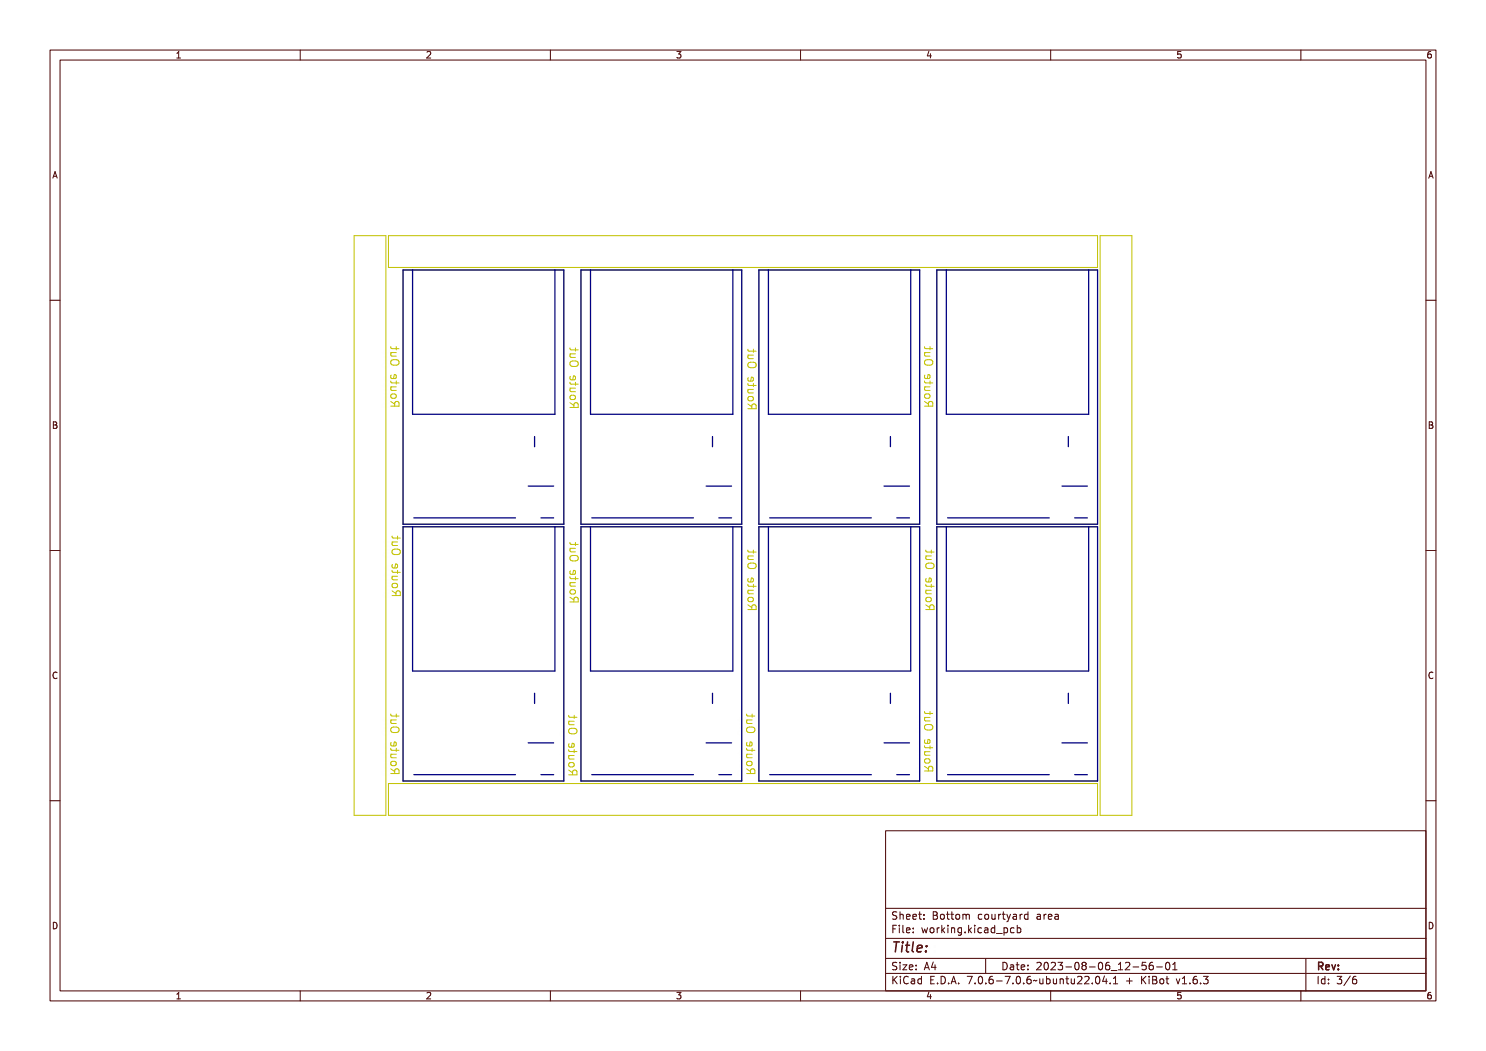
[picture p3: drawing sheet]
<svg xmlns="http://www.w3.org/2000/svg" width="297mm" height="210mm" viewBox="0 0 297 210" stroke-linecap="round" stroke-linejoin="round" font-family="sans-serif">
<defs><g id="words">
<text font-size="2.7" fill="#480000" x="178" y="190.3">Title:</text>
<g font-size="2" fill="#480000">
<text x="178" y="183.7">Sheet: Bottom courtyard area</text>
<text x="178" y="186.5">File: working.kicad_pcb</text>
<text x="178" y="193.9">Size: A4</text>
<text x="178" y="196.6">KiCad E.D.A. 7.0.6-7.0.6~ubuntu22.04.1 + KiBot v1.6.3</text>
<text x="200" y="193.9">Date: 2023-08-06_12-56-01</text>
<text x="263" y="196.6">Id: 3/6</text>
<text x="263" y="193.9">Rev:</text>
</g>
<g font-size="1.7" fill="#480000">
<text x="35" y="11.7">1</text>
<text x="85" y="11.7">2</text>
<text x="135" y="11.7">3</text>
<text x="185" y="11.7">4</text>
<text x="235" y="11.7">5</text>
<text x="285" y="11.7">6</text>
<text x="10.5" y="35.7">A</text>
<text x="285.5" y="35.7">A</text>
<text x="10.5" y="85.6">B</text>
<text x="285.5" y="85.6">B</text>
<text x="10.5" y="135.7">C</text>
<text x="285.5" y="135.7">C</text>
<text x="10.5" y="185.6">D</text>
<text x="285.5" y="185.6">D</text>
<text x="35" y="199.7">1</text>
<text x="85" y="199.7">2</text>
<text x="135" y="199.7">3</text>
<text x="185" y="199.7">4</text>
<text x="235" y="199.7">5</text>
<text x="285" y="199.7">6</text>
</g>
</g></defs>
<g fill="none" stroke="#c2c200" stroke-width=".2">
<path d="M70.8 47.1h6.3v115.8h-6.3zM77.6 47.1h141.8v6.3h-141.8zM80.6 54h32.1v50.8h-32.1zM116.1 54h32.1v50.8h-32.1zM151.7 54h32.1v50.8h-32.1zM187.2 54h32.2v50.8h-32.2zM219.9 47.1h6.3v115.8h-6.3zM76.3 72.7a.98 .98 0 0 1 1.6 .3 .92 .92 0 0 1-.8 .5 .92 .92 0 0 1-.8-.5zM76.5 72.9a.98 .98 0 0 1 1.2 .1 .86 .86 0 0 1-1.3 0zM76.7 76.5h.1v.5h.8l.1-.5h.2v.5l-.2 .2h-.9v.3h-.1v-.3h-.4v-.2h.4zM76.7 69.9h.1v.5l.8-.1 .1-.4h.2v.4l-.2 .2-.9 .1v.3h-.1v-.3h-.4v-.2h.4zM76.7 77.9h1.2v.1h-.2a.39 .39 0 0 1 .2 .5 .39 .39 0 0 1-.5 .3h-.7v-.2h.9l.1-.3-.2-.2-.8-.1z"/>
<path d="M76.7 71.2h1.2v.2h-.2a.39 .39 0 0 1 .2 .5 .39 .39 0 0 1-.5 .2h-.7v-.2h.9l.1-.2-.2-.3h-.8zM76.8 75.3l.5-.2v.9a.46 .46 0 0 0 .5-.3 .46 .46 0 0 0-.2-.5h.2a.62 .62 0 0 1-.4 1 .62 .62 0 0 1-.6-.9zM76.8 79.3a.61 .61 0 0 1 .9-.1 .61 .61 0 0 1 .1 .8 .61 .61 0 0 1-.9 .1 .61 .61 0 0 1-.1-.8zM76.9 75.4l.3-.1v.7l-.4-.2zM76.9 79.4h.6l.2 .1a.44 .44 0 0 1-.4 .4 .44 .44 0 0 1-.5-.4zM78.1 69.3l.2 .4h1.5M78.1 76.1l.2 .4h1.5M78.1 77.3h1.1M78.1 70.5h1.1M78.2 72.1a1.06 1.06 0 0 1 1.6 .2 .56 .56 0 0 1-.6 .7h-.6a.55 .55 0 0 1-.5-.3 .55 .55 0 0 1 .1-.6zM78.2 74.9l-.1 .5 .2 .2h.8v-.7h-.3l-.2 .7M78.2 78.9l.2-.2h.5l.2 .2 .1 .4-.3 .3h-.5l-.3-.3z"/>
<path d="M78.3 70.5l-.2 .2 .1 .4 1 .1M78.3 77.3l-.2 .2 .1 .4 1 .1M79.2 69.3v.6M79.2 76.1v.7M112.2 73a.98 .98 0 0 1 1.5 .3 .92 .92 0 0 1-.8 .5 .92 .92 0 0 1-.8-.5zM112.3 73.1a.98 .98 0 0 1 1.3 .2 .86 .86 0 0 1-1.4 0zM112.5 76.8h.1v.4h.8l.1-.4h.2v.4l-.2 .2h-.9v.4h-.1v-.4h-.3v-.2h.3zM112.5 70.2h.1v.4h.8l.1-.4h.2v.4l-.2 .2h-.9v.3h-.1v-.3h-.3v-.2h.3zM112.5 78.1h1.2v.2h-.2a.39 .39 0 0 1 .2 .5 .39 .39 0 0 1-.5 .2h-.7v-.2h.9l.2-.2-.3-.3h-.8zM112.5 71.5h1.2v.2h-.2a.39 .39 0 0 1 .2 .5 .39 .39 0 0 1-.5 .2h-.7v-.2h.9l.2-.2-.3-.3h-.8zM112.6 75.5l.5-.1v.8a.46 .46 0 0 0 .5-.3 .46 .46 0 0 0-.2-.5h.2a.62 .62 0 0 1-.4 1 .62 .62 0 0 1-.6-.9zM112.6 79.5a.61 .61 0 0 1 .9 0 .61 .61 0 0 1 .1 .8 .61 .61 0 0 1-.9 .1 .61 .61 0 0 1-.1-.9z"/>
<path d="M112.7 75.7l.3-.1v.6l-.3-.2zM112.8 79.7l.5-.1 .2 .2a.44 .44 0 0 1-.4 .4 .44 .44 0 0 1-.4-.4zM113.9 69.5l.2 .4h1.5M113.9 76.4l.2 .4h1.5M113.9 77.6h1.1M113.9 70.7h1.1M114 75.2l-.1 .5 .2 .2 .8-.1v-.6l-.3-.1-.1 .8M114.1 79.1h.8l.1 .2-.1 .4-.2 .1h-.6l-.2-.3zM114.1 70.7l-.2 .2 .1 .4 1 .1M114.1 77.6l-.2 .2 .1 .4 1 .1M114.1 72.2a1.11 1.11 0 0 1 1.5 .3 .55 .55 0 0 1-.6 .7h-.5a.55 .55 0 0 1-.6-.4 .55 .55 0 0 1 .2-.6zM115 69.5v.7"/>
<path d="M115 76.4v.6M147.7 73.2a.98 .98 0 0 1 1.6 .3 .92 .92 0 0 1-.8 .6 .92 .92 0 0 1-.9-.6zM147.8 73.4a.98 .98 0 0 1 1.3 .1 .86 .86 0 0 1-1.3 0zM148.1 77h.1v.5h.8l.1-.5h.2l-.1 .5-.1 .2h-.9v.3h-.1v-.3h-.4v-.2h.4zM148.1 70.4h.1v.5h.8l.1-.5h.2l-.1 .4-.1 .2-.9 .1v.3h-.1v-.3h-.4v-.2h.4zM148.1 78.4h1.2v.2h-.2a.39 .39 0 0 1 .2 .4 .39 .39 0 0 1-.5 .3h-.7v-.2h.8l.2-.3-.2-.2h-.8zM148.1 71.7h1.2v.2h-.2a.39 .39 0 0 1 .2 .5 .39 .39 0 0 1-.5 .2h-.7v-.2h.8l.2-.2-.2-.3h-.8zM148.2 75.8l.5-.2v.9a.46 .46 0 0 0 .4-.3 .46 .46 0 0 0-.1-.5h.2a.62 .62 0 0 1-.4 1 .62 .62 0 0 1-.6-.9zM148.2 79.8a.61 .61 0 0 1 .8-.1 .61 .61 0 0 1 .1 .8 .61 .61 0 0 1-.8 .1 .61 .61 0 0 1-.1-.8zM148.3 75.9l.3-.1v.7l-.4-.2zM148.3 79.9h.6l.2 .1a.44 .44 0 0 1-.4 .5 .44 .44 0 0 1-.5-.5zM149.5 69.8l.2 .4h1.4"/>
<path d="M149.5 76.6l.2 .4h1.4M149.5 77.8h1.1M149.5 71h1.1M149.6 72.6a1.06 1.06 0 0 1 1.5 .2 .56 .56 0 0 1-.5 .7h-.6a.55 .55 0 0 1-.5-.3 .55 .55 0 0 1 .1-.6zM149.6 75.4l-.1 .5 .2 .3 .8-.1v-.7h-.3l-.2 .8M149.6 79.4l.2-.2h.5l.2 .2 .1 .4-.3 .3h-.5l-.3-.3zM149.6 71l-.1 .2 .1 .4 1 .1M149.6 77.8l-.1 .2 .1 .4 1 .1M150.6 69.8v.6M150.6 76.6v.7M183 72.7a.98 .98 0 0 1 1.6 .3 .92 .92 0 0 1-.8 .5 .92 .92 0 0 1-.9-.5zM183.1 72.9a.98 .98 0 0 1 1.3 .1 .86 .86 0 0 1-1.3 0z"/>
<path d="M183.4 76.5h.1v.5h.8l.1-.5h.2l-.1 .5-.1 .2h-.9v.3h-.1v-.3h-.4v-.2h.4zM183.4 69.9h.1v.5l.8-.1 .1-.4h.2l-.1 .4-.1 .2-.9 .1v.3h-.1v-.3h-.4v-.2h.4zM183.4 77.9h1.2v.1h-.2a.39 .39 0 0 1 .2 .5 .39 .39 0 0 1-.5 .3h-.7v-.2h.9l.1-.3-.2-.2-.8-.1zM183.4 71.2h1.2v.2h-.2a.39 .39 0 0 1 .2 .5 .39 .39 0 0 1-.5 .2h-.7v-.2h.9l.1-.2-.2-.3h-.8zM183.5 75.3l.5-.2v.9a.46 .46 0 0 0 .4-.3 .46 .46 0 0 0-.1-.5h.2a.62 .62 0 0 1-.4 1 .62 .62 0 0 1-.6-.9zM183.5 79.3a.61 .61 0 0 1 .8-.1 .61 .61 0 0 1 .1 .8 .61 .61 0 0 1-.8 .1 .61 .61 0 0 1-.1-.8zM183.6 75.4l.3-.1v.7l-.4-.2zM183.6 79.4h.6l.2 .1a.44 .44 0 0 1-.4 .4 .44 .44 0 0 1-.5-.4zM184.8 69.3l.2 .4h1.4M184.8 76.1l.2 .4h1.4M184.8 77.3h1.1M184.8 70.5h1.1"/>
<path d="M184.9 74.9l-.1 .5 .2 .2h.8v-.7h-.3l-.2 .7M184.9 78.8h.8l.2 .2-.1 .4-.2 .2-.7-.1-.1-.2zM184.9 70.5l-.1 .2 .1 .4 1 .1M184.9 77.3l-.1 .2 .1 .4 1 .1M185 71.9a1.11 1.11 0 0 1 1.4 .4 .56 .56 0 0 1-.5 .7h-.6a.55 .55 0 0 1-.5-.4 .55 .55 0 0 1 .2-.7zM185.9 69.3v.6M185.9 76.1v.7M76.4 80.6l.5-.1 .2 .3 .8-.5v.2l-.6 .3-.1 .3v.2h.7v.2h-1.6zM76.5 80.8h.5v.5h-.5zM78.1 81.2h1.7v-.7l-.2-.2-.4-.1-.2 .2-.1 .8M78.1 80.2l.8 .6M112.2 80.9l.5-.1 .2 .3 .8-.5v.2l-.5 .3-.2 .2v.2h.7v.2h-1.6z"/>
<path d="M112.4 81.1l.4-.1v.5h-.5zM113.9 80.5l.8 .5M113.9 81.4h1.7v-.6l-.2-.3h-.4l-.2 .1-.1 .8M147.8 81.1l.5-.1 .2 .3 .8-.5v.3l-.6 .2-.1 .3v.2h.7v.2h-1.6zM147.9 81.3h.4l.1 .5h-.6zM149.5 81.7h1.6v-.7l-.1-.2-.4-.1-.3 .2v.8M149.5 80.7l.8 .6M183.1 80.6l.5-.1 .2 .3 .8-.5v.2l-.6 .3-.1 .3v.2h.7v.2h-1.6zM183.2 80.8h.4l.1 .5h-.6zM184.8 80.2l.8 .6M184.8 81.2h1.6v-.7l-.1-.2-.4-.1-.3 .2v.8M76.6 110.6a.98 .98 0 0 1 1.6 .3 .92 .92 0 0 1-.9 .5 .92 .92 0 0 1-.8-.5z"/>
<path d="M76.7 118.5l.4-.1 .3 .3 .7-.5v.2l-.5 .3-.1 .2v.2h.6v.2h-1.6zM76.7 110.7a.98 .98 0 0 1 1.3 .2 .86 .86 0 0 1-1.3 0zM76.8 118.6h.4l.1 .5h-.6zM76.9 114.4h.2v.4h.8l.1-.4h.1v.4l-.2 .2h-.8v.4h-.2v-.4h-.3v-.2h.3zM76.9 107.8h.2v.4h.8l.1-.4h.1v.4l-.2 .2h-.8v.3h-.2v-.3h-.3v-.2h.3zM76.9 115.7h1.2v.2h-.1a.39 .39 0 0 1 .2 .5 .39 .39 0 0 1-.5 .2h-.8v-.2h.9l.2-.2-.2-.3h-.9zM76.9 109.1h1.2v.2h-.1a.39 .39 0 0 1 .2 .4 .39 .39 0 0 1-.5 .3h-.8v-.2h.9l.2-.3-.2-.2h-.9zM77.1 113.1l.5-.1v.8a.46 .46 0 0 0 .4-.3 .46 .46 0 0 0-.1-.5h.2a.62 .62 0 0 1-.4 1 .62 .62 0 0 1-.6-.9zM77.1 117.1a.61 .61 0 0 1 .8-.1 .61 .61 0 0 1 .1 .9 .61 .61 0 0 1-.8 .1 .61 .61 0 0 1-.1-.9zM77.2 113.3l.2-.1v.6l-.3-.2zM77.2 117.3l.5-.1 .3 .2a.44 .44 0 0 1-.5 .4 .44 .44 0 0 1-.4-.4zM78.4 119h1.6v-.6l-.2-.3h-.3l-.3 .1-.1 .8"/>
<path d="M78.4 118.1l.7 .5M78.4 107.1l.2 .4h1.4M78.4 114l.2 .4h1.4M78.4 115.1h1.1M78.4 108.3h1.1M78.4 116.7l.3-.1h.4l.3 .1 .1 .4-.4 .3h-.4l-.3-.3zM78.4 110a1.06 1.06 0 0 1 1.6 .1 .56 .56 0 0 1-.5 .7h-.6a.55 .55 0 0 1-.5-.3 .55 .55 0 0 1 0-.5zM78.4 112.8v.5l.2 .2 .8-.1v-.6l-.3-.1-.2 .8M78.5 108.3l-.1 .2v.4l1.1 .1M78.5 115.1l-.1 .3v.4l1.1 .1M79.5 107.1v.6M79.5 114v.6"/>
<path d="M80.6 105.3h32.1v50.8h-32.1zM112.2 111.8a.98 .98 0 0 1 1.5 .3 .92 .92 0 0 1-.8 .6 .92 .92 0 0 1-.8-.6zM112.2 119.7l.5-.1 .2 .3 .8-.5v.3l-.5 .2-.2 .3v.2h.7v.2h-1.6zM112.3 112a.98 .98 0 0 1 1.3 .1 .86 .86 0 0 1-1.4 0zM112.4 119.9h.4v.5h-.5zM112.5 115.7h.1v.4h.8l.1-.4h.2v.4l-.2 .2h-.9v.3h-.1v-.3h-.3v-.2h.3zM112.5 109h.1v.5h.8l.1-.5h.2v.5l-.2 .1-.9 .1v.3h-.1v-.3h-.3v-.2h.3zM112.5 117h1.2v.2h-.2a.39 .39 0 0 1 .2 .5 .39 .39 0 0 1-.5 .2h-.7v-.2h.9l.2-.2-.3-.3h-.8zM112.5 110.3h1.2v.2h-.2a.39 .39 0 0 1 .2 .5 .39 .39 0 0 1-.5 .3h-.7v-.2l.9-.1 .2-.2-.3-.2-.8-.1zM112.6 114.4l.5-.2v.9a.46 .46 0 0 0 .5-.3 .46 .46 0 0 0-.2-.5h.2a.62 .62 0 0 1-.4 1 .62 .62 0 0 1-.6-.9zM112.6 118.4a.61 .61 0 0 1 .9-.1 .61 .61 0 0 1 .1 .8 .61 .61 0 0 1-.9 .1 .61 .61 0 0 1-.1-.8zM112.7 114.5l.3-.1v.7l-.3-.2z"/>
<path d="M112.8 118.5h.5l.2 .1a.44 .44 0 0 1-.4 .5 .44 .44 0 0 1-.4-.5zM113.9 108.4l.2 .4h1.5M113.9 115.2l.2 .4h1.5M113.9 119.3l.8 .6M113.9 116.4h1.1M113.9 109.6h1.1M114 114.1l-.1 .4 .2 .3 .8-.1v-.6l-.3-.1-.1 .8M114.1 109.6l-.2 .2 .1 .4 1 .1M114.1 117.9h.8l.1 .3-.1 .3-.2 .2-.6-.1-.2-.2zM114.1 116.4l-.2 .3 .1 .3 1 .1M114.1 111.1a1.11 1.11 0 0 1 1.5 .3 .55 .55 0 0 1-.6 .7h-.5a.55 .55 0 0 1-.6-.4 .55 .55 0 0 1 .2-.6zM115 108.4v.6"/>
<path d="M115 115.2v.7M116.1 105.3h32.1v50.8h-32.1zM147.7 113.3a.98 .98 0 0 1 1.6 .4 .92 .92 0 0 1-.8 .5 .92 .92 0 0 1-.9-.5zM147.8 113.5a.98 .98 0 0 1 1.3 .2 .86 .86 0 0 1-1.3 0zM148.1 117.2h.1v.4h.8l.1-.4h.2l-.1 .4-.1 .2h-.9v.4h-.1v-.4h-.4v-.2h.4zM148.1 110.5h.1v.5h.8l.1-.5h.2l-.1 .5-.1 .2h-.9v.3h-.1v-.3h-.4v-.2h.4zM148.1 118.5h1.2v.2h-.2a.39 .39 0 0 1 .2 .5 .39 .39 0 0 1-.5 .2h-.7v-.2h.8l.2-.2-.2-.3h-.8zM148.1 111.9h1.2v.2h-.2a.39 .39 0 0 1 .2 .4 .39 .39 0 0 1-.5 .3h-.7v-.2h.8l.2-.3-.2-.2h-.8zM148.2 115.9l.5-.1v.8a.46 .46 0 0 0 .4-.3 .46 .46 0 0 0-.1-.5h.2a.62 .62 0 0 1-.4 1 .62 .62 0 0 1-.6-.9zM148.2 119.9a.61 .61 0 0 1 .8-.1 .61 .61 0 0 1 .1 .9 .61 .61 0 0 1-.8 .1 .61 .61 0 0 1-.1-.9zM148.3 116.1l.3-.1v.6l-.4-.2zM149.5 109.9l.2 .4h1.4"/>
<path d="M149.5 116.8l.2 .4h1.4M149.5 117.9h1.1M149.5 111.1h1.1M149.6 115.6l-.1 .5 .2 .2 .8-.1v-.6l-.3-.1-.2 .8M149.6 119.4h.8l.2 .3-.1 .4-.2 .1-.7-.1-.1-.2zM149.6 111.1l-.1 .2 .1 .4 1 .1M149.6 117.9l-.1 .3 .1 .4 1 .1M149.7 112.6a1.11 1.11 0 0 1 1.4 .3 .55 .55 0 0 1-.5 .7h-.6a.55 .55 0 0 1-.5-.4 .55 .55 0 0 1 .2-.6zM150.6 109.9v.6M150.6 116.8v.6M151.7 105.3h32.1v50.8h-32.1zM183.3 113.3a.98 .98 0 0 1 1.6 .4 .92 .92 0 0 1-.9 .5 .92 .92 0 0 1-.8-.5z"/>
<path d="M183.4 113.5a.98 .98 0 0 1 1.3 .2 .86 .86 0 0 1-1.3 0zM183.6 117.2h.2v.4h.7l.2-.4h.1v.4l-.2 .2h-.8v.4h-.2v-.4h-.3v-.2h.3zM183.6 110.5h.2v.5h.7l.2-.5h.1v.5l-.2 .2h-.8v.3h-.2v-.3h-.3v-.2h.3zM183.6 118.5h1.2v.2h-.2a.39 .39 0 0 1 .2 .5 .39 .39 0 0 1-.4 .2h-.8v-.2h.9l.2-.2-.2-.3h-.9zM183.6 111.9h1.2v.2h-.2a.39 .39 0 0 1 .2 .4 .39 .39 0 0 1-.4 .3h-.8v-.2h.9l.2-.3-.2-.2h-.9zM183.7 115.9l.6-.1v.8a.46 .46 0 0 0 .4-.3 .46 .46 0 0 0-.1-.5h.2a.62 .62 0 0 1-.5 1 .62 .62 0 0 1-.6-.9zM183.8 119.9a.61 .61 0 0 1 .8-.1 .61 .61 0 0 1 .1 .9 .61 .61 0 0 1-.9 .1 .61 .61 0 0 1 0-.9zM183.8 116.1l.3-.1v.6l-.3-.2zM185 117.9h1.1M185 116.8l.3 .4h1.4M185 111.1h1.1M185 109.9l.3 .4h1.4"/>
<path d="M185.1 115.6l-.1 .5 .3 .2 .8-.1v-.6l-.4-.1-.1 .8M185.2 119.4h.8l.1 .3v.4l-.3 .1-.6-.1-.2-.2zM185.2 117.9l-.2 .3 .1 .4 1 .1M185.2 111.1l-.2 .2 .1 .4 1 .1M185.3 112.6a1.11 1.11 0 0 1 1.4 .3 .55 .55 0 0 1-.6 .7h-.5a.55 .55 0 0 1-.6-.4 .55 .55 0 0 1 .3-.6zM186.1 109.9v.6M186.1 116.8v.6M187.2 105.3h32.2v50.8h-32.2zM113.9 120.3h1.7v-.7l-.2-.2-.4-.1-.2 .2-.1 .8M147.8 121.3l.5-.1 .2 .3 .8-.6v.3l-.6 .3-.1 .2v.2h.7v.2h-1.6zM147.9 121.4h.4l.1 .5h-.6zM148.3 120.1l.6-.1 .2 .2a.44 .44 0 0 1-.4 .4 .44 .44 0 0 1-.5-.4z"/>
<path d="M149.5 120.9l.8 .5M149.5 121.8h1.6v-.6l-.1-.3h-.4l-.3 .1v.8M183.3 121.3l.5-.1 .3 .3 .7-.6v.3l-.5 .3-.2 .2v.2h.7v.2h-1.6zM183.5 121.4h.4l.1 .5h-.6zM183.9 120.1l.5-.1 .3 .2a.44 .44 0 0 1-.5 .4 .44 .44 0 0 1-.4-.4zM185 121.8h1.7v-.6l-.2-.3h-.4l-.2 .1-.1 .8M185 120.9l.8 .5M76.3 146.1a.98 .98 0 0 1 1.6 .3 .92 .92 0 0 1-.8 .6 .92 .92 0 0 1-.8-.6zM76.4 154l.5-.1 .2 .3 .8-.5v.3l-.6 .2-.1 .3v.2h.7v.2h-1.6zM76.5 146.3a.98 .98 0 0 1 1.2 .1 .86 .86 0 0 1-1.3 0zM76.5 154.2h.5v.5h-.5zM76.7 149.9h.1v.5h.8l.1-.5h.2v.5l-.2 .2h-.9v.3h-.1v-.3h-.4v-.2h.4z"/>
<path d="M76.7 143.3h.1v.5h.8l.1-.5h.2v.4l-.2 .2-.9 .1v.3h-.1v-.3h-.4v-.2h.4zM76.7 151.3h1.2v.2h-.2a.39 .39 0 0 1 .2 .4 .39 .39 0 0 1-.5 .3h-.7v-.2h.9l.1-.3-.2-.2h-.8zM76.7 144.6h1.2v.2h-.2a.39 .39 0 0 1 .2 .5 .39 .39 0 0 1-.5 .2h-.7v-.2h.9l.1-.2-.2-.3h-.8zM76.8 148.7l.5-.2v.9a.46 .46 0 0 0 .5-.3 .46 .46 0 0 0-.2-.5h.2a.62 .62 0 0 1-.4 1 .62 .62 0 0 1-.6-.9zM76.8 152.7a.61 .61 0 0 1 .9-.1 .61 .61 0 0 1 .1 .8 .61 .61 0 0 1-.9 .1 .61 .61 0 0 1-.1-.8zM76.9 148.8l.3-.1v.7l-.4-.2zM76.9 152.8h.6l.2 .1a.44 .44 0 0 1-.4 .5 .44 .44 0 0 1-.5-.5zM77.6 156.6h141.8v6.3h-141.8zM78.1 153.6l.8 .6M78.1 154.6h1.7v-.7l-.2-.2-.4-.1-.2 .2-.1 .8M78.1 142.7l.2 .4h1.5M78.1 149.5l.2 .4h1.5"/>
<path d="M78.1 150.7h1.1M78.1 143.9h1.1M78.2 152.3l.2-.2h.5l.2 .2 .1 .4-.3 .3h-.5l-.3-.3zM78.2 148.3l-.1 .5 .2 .3 .8-.1v-.7h-.3l-.2 .8M78.3 143.9l-.2 .2 .1 .4 1 .1M78.3 150.7l-.2 .2 .1 .4 1 .1M78.3 145.4a1.11 1.11 0 0 1 1.5 .3 .55 .55 0 0 1-.6 .7h-.6a.55 .55 0 0 1-.5-.4 .55 .55 0 0 1 .2-.6zM79.2 142.7v.6M79.2 149.5v.7M111.9 146.4a.98 .98 0 0 1 1.6 .3 .92 .92 0 0 1-.9 .5 .92 .92 0 0 1-.8-.5zM112 154.3l.5-.1 .2 .3 .7-.5v.2l-.5 .3-.1 .2v.2h.6v.2h-1.6zM112 146.5a.98 .98 0 0 1 1.3 .2 .86 .86 0 0 1-1.3 0z"/>
<path d="M112.1 154.5h.4l.1 .4h-.6zM112.2 150.2h.2v.5l.8-.1 .1-.4h.1v.4l-.2 .2-.8 .1v.3h-.2v-.3h-.3v-.2h.3zM112.2 143.6h.2v.4h.8l.1-.4h.1v.4l-.2 .2h-.8v.3h-.2v-.3h-.3v-.2h.3zM112.2 151.5h1.2v.2h-.1a.39 .39 0 0 1 .2 .5 .39 .39 0 0 1-.5 .2h-.8v-.2h.9l.2-.2-.2-.3h-.9zM112.2 144.9h1.2v.2h-.1a.39 .39 0 0 1 .2 .5 .39 .39 0 0 1-.5 .2h-.8v-.2h.9l.2-.2-.2-.3h-.9zM112.4 148.9l.5-.1v.8a.46 .46 0 0 0 .4-.3 .46 .46 0 0 0-.1-.5h.2a.62 .62 0 0 1-.4 1 .62 .62 0 0 1-.6-.9zM112.4 152.9a.61 .61 0 0 1 .8 0 .61 .61 0 0 1 .1 .8 .61 .61 0 0 1-.8 .1 .61 .61 0 0 1-.1-.9zM112.5 149.1l.2-.1v.6l-.3-.2zM112.5 153.1l.5-.1 .3 .2a.44 .44 0 0 1-.5 .4 .44 .44 0 0 1-.4-.4zM113.7 153.9l.7 .5M113.7 154.8h1.6v-.6l-.1-.2-.4-.1-.3 .1-.1 .8M113.7 142.9l.2 .4h1.4"/>
<path d="M113.7 149.8l.2 .4h1.4M113.7 151h1.1M113.7 144.1h1.1M113.7 145.8a1.06 1.06 0 0 1 1.6 .1 .56 .56 0 0 1-.5 .7h-.6a.55 .55 0 0 1-.5-.3 .55 .55 0 0 1 0-.5zM113.7 152.5l.3-.1h.4l.3 .1 .1 .4-.4 .3h-.4l-.3-.3zM113.7 148.6v.5l.2 .2 .8-.1v-.6l-.3-.1-.2 .8M113.8 144.1l-.1 .2v.4l1.1 .1M113.8 151l-.1 .2v.4l1.1 .1M114.8 142.9v.7M114.8 149.8v.6M147.5 146.1a.98 .98 0 0 1 1.5 .3 .92 .92 0 0 1-.8 .6 .92 .92 0 0 1-.8-.6zM147.5 154l.5-.1 .2 .3 .8-.5v.3l-.5 .2-.2 .3v.2h.7v.2h-1.6z"/>
<path d="M147.6 146.3a.98 .98 0 0 1 1.3 .1 .86 .86 0 0 1-1.4 0zM147.7 154.2h.4v.5h-.5zM147.8 149.9h.2v.5h.7l.1-.5h.2v.5l-.2 .2h-.8v.3h-.2v-.3h-.3v-.2h.3zM147.8 143.3h.2v.5h.7l.1-.5h.2v.4l-.2 .2-.8 .1v.3h-.2v-.3h-.3v-.2h.3zM147.8 151.3h1.2v.2h-.2a.39 .39 0 0 1 .2 .4 .39 .39 0 0 1-.4 .3h-.8v-.2h.9l.2-.3-.2-.2h-.9zM147.8 144.6h1.2v.2h-.2a.39 .39 0 0 1 .2 .5 .39 .39 0 0 1-.4 .2h-.8v-.2h.9l.2-.2-.2-.3h-.9zM147.9 148.7l.6-.2v.9a.46 .46 0 0 0 .4-.3 .46 .46 0 0 0-.2-.5h.2a.62 .62 0 0 1-.4 1 .62 .62 0 0 1-.6-.9zM147.9 152.7a.61 .61 0 0 1 .9-.1 .61 .61 0 0 1 .1 .8 .61 .61 0 0 1-.9 .1 .61 .61 0 0 1-.1-.8zM148 148.8l.3-.1v.7l-.3-.2zM148.1 152.8h.5l.2 .1a.44 .44 0 0 1-.4 .5 .44 .44 0 0 1-.4-.5zM149.2 154.6h1.7v-.7l-.2-.2-.4-.1-.2 .2-.1 .8M149.2 150.7h1.1"/>
<path d="M149.2 149.5l.3 .4h1.4M149.2 143.9h1.1M149.2 142.7l.3 .4h1.4M149.2 153.6l.8 .6M149.3 152.3l.2-.2h.5l.2 .2 .1 .4-.3 .3h-.5l-.3-.3zM149.3 148.3l-.1 .5 .3 .3 .7-.1v-.7h-.3l-.1 .8M149.4 150.7l-.2 .2 .1 .4 1 .1M149.4 143.9l-.2 .2 .1 .4 1 .1M149.5 145.4a1.11 1.11 0 0 1 1.4 .3 .55 .55 0 0 1-.6 .7h-.5a.55 .55 0 0 1-.6-.4 .55 .55 0 0 1 .3-.6zM150.3 142.7v.6M150.3 149.5v.7M183 145.6a.98 .98 0 0 1 1.6 .3 .92 .92 0 0 1-.8 .5 .92 .92 0 0 1-.9-.5z"/>
<path d="M183.1 153.5l.5-.1 .2 .3 .8-.5v.2l-.6 .3-.1 .3v.2h.7v.2h-1.6zM183.1 145.8a.98 .98 0 0 1 1.3 .1 .86 .86 0 0 1-1.3 0zM183.2 153.7h.4l.1 .5h-.6zM183.4 149.4h.1v.5h.8l.1-.5h.2l-.1 .5-.1 .2h-.9v.3h-.1v-.3h-.4v-.2h.4zM183.4 142.8h.1v.5l.8-.1 .1-.4h.2l-.1 .4-.1 .2-.9 .1v.3h-.1v-.3h-.4v-.2h.4zM183.4 150.7h1.2v.2h-.2a.39 .39 0 0 1 .2 .5 .39 .39 0 0 1-.5 .3h-.7v-.2h.9l.1-.3-.2-.2-.8-.1zM183.4 144.1h1.2v.2h-.2a.39 .39 0 0 1 .2 .5 .39 .39 0 0 1-.5 .2h-.7v-.2h.9l.1-.2-.2-.3h-.8zM183.5 148.2l.5-.2v.9a.46 .46 0 0 0 .4-.3 .46 .46 0 0 0-.1-.5h.2a.62 .62 0 0 1-.4 1 .62 .62 0 0 1-.6-.9zM183.5 152.2a.61 .61 0 0 1 .8-.1 .61 .61 0 0 1 .1 .8 .61 .61 0 0 1-.8 .1 .61 .61 0 0 1-.1-.8zM183.6 148.3l.3-.1v.7l-.4-.2zM183.6 152.3h.6l.2 .1a.44 .44 0 0 1-.4 .4 .44 .44 0 0 1-.5-.4zM184.8 154.1h1.6v-.7l-.1-.2-.4-.1-.3 .2v.8"/>
<path d="M184.8 142.2l.2 .4h1.4M184.8 149l.2 .4h1.4M184.8 153.1l.8 .6M184.8 150.2h1.1M184.8 143.3h1.1M184.9 147.8l-.1 .5 .2 .2h.8v-.7h-.3l-.2 .7M184.9 151.7h.8l.2 .2-.1 .4-.2 .2-.7-.1-.1-.2zM184.9 143.3l-.1 .3 .1 .4 1 .1M184.9 150.2l-.1 .2 .1 .4 1 .1M185 144.8a1.11 1.11 0 0 1 1.4 .4 .56 .56 0 0 1-.5 .7h-.6a.55 .55 0 0 1-.5-.4 .55 .55 0 0 1 .2-.7zM185.9 142.2v.6M185.9 149v.6"/>
</g>
<g fill="none" stroke="#000084" stroke-width=".25">
<path d="M80.6 54h32.1v50.8h-32.1zM82.5 54v28.8h28.4v-28.8M116.1 54h32.1v50.8h-32.1zM118 54v28.8h28.5v-28.8M151.7 54h32.1v50.8h-32.1zM153.6 54v28.8h28.4v-28.8M187.2 54h32.2v50.8h-32.2zM189.1 54v28.8h28.5v-28.8M105.6 97.1h5.1M106.8 87.2v2.1M141.1 97.1h5.1M142.4 87.2v2.1"/>
<path d="M176.7 97.1h5.1M178 87.2v2.1M212.3 97.1h5M213.5 87.2v2.1M80.6 105.3h32.1v50.8h-32.1zM82.5 105.3v28.8h28.4v-28.8M82.7 103.5h20.3M108.1 103.5h2.6M116.1 105.3h32.1v50.8h-32.1zM118 105.3v28.8h28.5v-28.8M118.3 103.5h20.3M143.7 103.5h2.5"/>
<path d="M151.7 105.3h32.1v50.8h-32.1zM153.6 105.3v28.8h28.4v-28.8M153.8 103.5h20.4M179.2 103.5h2.6M187.2 105.3h32.2v50.8h-32.2zM189.1 105.3v28.8h28.5v-28.8M189.4 103.5h20.3M214.8 103.5h2.5M106.8 138.5v2.1M142.4 138.5v2.1M178 138.5v2.1M213.5 138.5v2.1"/>
<path d="M82.7 154.8h20.3M105.6 148.4h5.1M108.1 154.8h2.6M118.3 154.8h20.3M141.1 148.4h5.1M143.7 154.8h2.5M153.8 154.8h20.4M176.7 148.4h5.1M179.2 154.8h2.6M189.4 154.8h20.3M212.3 148.4h5M214.8 154.8h2.5"/>
</g>
<g fill="none" stroke="#480000" stroke-width=".2">
<path d="M10 10h277v190h-277zM12 12h273v186h-273zM60 10v2M110 10v2M160 10v2M210 10v2M260 10v2M10 60h2M285 60h2M10 110h2M285 110h2M10 160h2"/>
<path d="M285 160h2M177 166h108v32h-108zM60 198v2M110 198v2M160 198v2M177 181.5h108M177 187.5h108M177 191.5h108M177 194.5h108M178.1 195.2h.2v.6l.6-.6h.3l-.6 .6 .6 .8h-.2l-.5-.7-.2 .2v.5h-.2zM178.2 185h.9v.2h-.7v.4h.6v.2h-.6v.7h-.2zM178.3 182.4l.5-.1h.2v.2a.31 .31 0 0 0-.5-.1 .31 .31 0 0 0 0 .5 .5 .5 0 0 1 .6 .6 .5 .5 0 0 1-.8 .2l-.1-.2a.34 .34 0 0 0 .4 .1 .34 .34 0 0 0 .1-.5 .47 .47 0 0 1-.5-.2 .47 .47 0 0 1 .1-.5z"/>
<path d="M178.3 192.5l.5-.1h.2v.2a.31 .31 0 0 0-.5-.1 .31 .31 0 0 0 0 .5 .5 .5 0 0 1 .6 .6 .5 .5 0 0 1-.8 .2l-.1-.2a.34 .34 0 0 0 .4 .1 .34 .34 0 0 0 .1-.5 .47 .47 0 0 1-.5-.2 .47 .47 0 0 1 .1-.5zM179.4 182.2h.2v.6a.35 .35 0 0 1 .4-.1 .35 .35 0 0 1 .2 .4v.6h-.2v-.8h-.4v.8h-.2zM179.5 185.4h.4v.9h.4v.2h-.9v-.2h.3v-.8h-.2zM179.5 192.8h.4v.9h.4v.1h-.9v-.1h.3v-.8h-.2zM179.5 195.6h.4v.9h.4v.1h-.9v-.1h.3v-.8h-.2zM179.7 184.9h.2v.3h-.2zM179.7 192.3h.2v.3h-.2zM179.7 195.1h.2v.3h-.2zM180.6 184.9h.4v1.3l.4 .1v.2l-.5-.2v-1.2h-.3zM180.6 192.8h.8l-.6 .9h.6v.1h-.8l.6-.9h-.6zM180.7 182.8l.1-.1a.49 .49 0 0 1 .5 0 .49 .49 0 0 1 .2 .5h-.8a.42 .42 0 0 0 .3 .4 .42 .42 0 0 0 .4-.1 .47 .47 0 0 1-.4 .3 .47 .47 0 0 1-.4-.3zM180.7 195.4a.4 .4 0 0 1 .4-.3 .4 .4 0 0 1 .4 .3 .56 .56 0 0 0-.8 .4 .56 .56 0 0 0 .5 .7l.3-.1a.43 .43 0 0 1-.5 .3 .43 .43 0 0 1-.4-.4v-.6z"/>
<path d="M180.8 182.9l.4-.1 .1 .3h-.6zM181.8 195.6l.3-.1a.43 .43 0 0 1 .5 .5v.6h-.1v-.1a.38 .38 0 0 1-.5 .2 .38 .38 0 0 1-.2-.5 .38 .38 0 0 1 .4-.2h.3a.35 .35 0 0 0-.3-.4 .35 .35 0 0 0-.4 .2zM181.9 182.8l.1-.1a.49 .49 0 0 1 .5 0 .49 .49 0 0 1 .2 .5h-.8a.42 .42 0 0 0 .3 .4 .42 .42 0 0 0 .5-.1 .47 .47 0 0 1-.5 .3 .47 .47 0 0 1-.4-.3zM181.9 185.5l.1-.1a.49 .49 0 0 1 .5 0 .49 .49 0 0 1 .2 .5h-.8a.42 .42 0 0 0 .3 .4 .42 .42 0 0 0 .5-.1 .47 .47 0 0 1-.5 .3 .47 .47 0 0 1-.4-.3zM181.9 192.9l.1-.1a.49 .49 0 0 1 .5 0 .49 .49 0 0 1 .2 .5h-.8a.42 .42 0 0 0 .3 .4 .42 .42 0 0 0 .5-.1 .47 .47 0 0 1-.5 .3 .47 .47 0 0 1-.4-.3zM182 196.2l.5-.1a.31 .31 0 0 1-.2 .4 .31 .31 0 0 1-.4-.1zM182 182.9l.4-.1 .1 .3h-.6zM182 185.6l.4-.1 .1 .3h-.6zM182 193l.4-.1 .1 .3h-.6zM183 195.7l.4-.2 .2 .2v-.6h.2v1.5h-.2v-.1a.42 .42 0 0 1-.5 .1 .42 .42 0 0 1-.2-.5zM183.2 195.8l.1-.1a.4 .4 0 0 1 .3 .4 .4 .4 0 0 1-.3 .4l-.2-.2zM183.2 182.3h.2v.4h.4v.1h-.4v.7l.4 .1v.1h-.4l-.1-.1-.1-.8h-.3v-.1h.3z"/>
<path d="M183.3 185.4h.2v.3h-.2zM183.3 186.2h.2v.3h-.2zM183.3 192.8h.2v.3h-.2zM183.3 193.6h.2v.2h-.2zM184.5 182.7h.2v.3h-.2zM184.5 183.5h.2v.2h-.2zM185.2 185.4h.2l.2 .8 .1-.5h.2l.2 .5 .1-.8h.2l-.2 1.1h-.2l-.2-.7-.2 .7h-.1zM185.4 195.2h.9v.2h-.7v.4h.6v.2h-.6v.5h.7v.1h-.9zM185.7 192.4h.2l.5 1.4h-.2l-.1-.3h-.5l-.1 .3h-.2zM185.8 192.6l.2 .7h-.4zM186.6 182.3h.4a.35 .35 0 0 1 .5 .2 .35 .35 0 0 1-.3 .5 .41 .41 0 0 1 .3 .5 .41 .41 0 0 1-.5 .2h-.4zM186.8 183.1h.2a.27 .27 0 0 1 .3 .2 .27 .27 0 0 1-.3 .3h-.2z"/>
<path d="M186.8 182.5h.2a.23 .23 0 0 1 .3 .2 .23 .23 0 0 1-.3 .2h-.2zM186.8 185.6l.1-.1a.39 .39 0 0 1 .4 .4 .39 .39 0 0 1-.4 .4l-.1-.2zM186.9 196.4h.2v.2h-.2zM187.1 192.4h.2v.9h.2v.2h-.2v.3h-.2v-.3h-.6zM187.1 192.6v.7h-.4zM187.8 195.2a.76 .76 0 0 1 .9 .7 .76 .76 0 0 1-.9 .7zM188 195.4a.57 .57 0 0 1 .5 .5 .57 .57 0 0 1-.5 .6zM188 185.4h.2v.2v-.1a.29 .29 0 0 1 .3-.2 .29 .29 0 0 1 .3 .3 .37 .37 0 0 0-.5-.1 .37 .37 0 0 0-.1 .4v.6h-.2zM188 182.9l.1-.1a.39 .39 0 0 1 .4 .4 .39 .39 0 0 1-.4 .4l-.1-.2zM189.1 184.9h.1v.9l.5-.4h.2l-.4 .4 .5 .7h-.2l-.4-.6-.2 .1v.5h-.1zM189.2 182.3h.2v.4h.4v.1h-.4v.7l.4 .1v.1h-.4l-.1-.1-.1-.8h-.2v-.1h.2zM189.3 196.4h.3v.2h-.3z"/>
<path d="M190.3 185.4h.4v.9h.4v.2h-.9v-.2h.4v-.8h-.3zM190.5 182.3h.1v.4h.4v.1h-.4v.7l.4 .1v.1h-.4l-.1-.1v-.8h-.3v-.1h.3zM190.5 195.2h.3l.4 1.4h-.2l-.1-.3h-.5l-.1 .3h-.2zM190.6 184.9h.1v.3h-.1zM190.6 195.4l.2 .7h-.4zM191.4 185.4h.2v.1a.35 .35 0 0 1 .4-.1 .35 .35 0 0 1 .3 .4v.7h-.2l-.1-.9h-.3l-.1 .9h-.2zM191.6 182.9l.1-.1a.39 .39 0 0 1 .4 .4 .39 .39 0 0 1-.4 .4l-.1-.2zM191.7 196.4h.3v.2h-.3zM192.5 182.7l.6 .1 .3-.1 .1 1h-.1l-.1-.9-.2 .1v.8h-.1l-.2-.9-.1 .9h-.2zM192.7 185.5l.3-.2 .3 .2v-.1h.2v1a.53 .53 0 0 1-.8 .4v-.2a.36 .36 0 0 0 .4 .1 .36 .36 0 0 0 .2-.4l-.1 .1a.53 .53 0 0 1-.7-.3 .53 .53 0 0 1 .2-.6zM192.8 185.6l.1-.1a.39 .39 0 0 1 .4 .4 .39 .39 0 0 1-.4 .4l-.1-.2zM193.8 195.2h.9l-.5 1.4h-.2l.5-1.2h-.7z"/>
<path d="M194.1 186.2h.3v.3h-.3zM195.1 184.9h.2v.9l.4-.4h.3l-.5 .4 .5 .7h-.2l-.4-.6-.1 .1v.5h-.2zM195.2 182.8a.39 .39 0 0 1 .4-.2 .39 .39 0 0 1 .3 .3 .4 .4 0 0 0-.6 0 .4 .4 0 0 0 0 .6 .4 .4 0 0 0 .6 0 .45 .45 0 0 1-.6 .3 .45 .45 0 0 1-.3-.6zM195.3 196.4h.3v.2h-.3zM196.3 185.4h.5v.9h.3v.2h-.9v-.2h.4v-.8h-.3zM196.3 195.4a.57 .57 0 0 1 .7 0 .57 .57 0 0 1 .1 .8 .5 .5 0 0 1-.6 .5 .5 .5 0 0 1-.3-.8zM196.4 182.9l.1-.1a.39 .39 0 0 1 .4 .4 .39 .39 0 0 1-.4 .4l-.1-.2zM196.5 195.4a.61 .61 0 0 1 .4 1l-.1 .1a.61 .61 0 0 1-.4-1zM196.6 184.9h.2v.3h-.2zM197 191.5v3M197.4 182.7h.2v.8l.2 .1 .3-.2v-.7h.2v1h-.2v-.1a.35 .35 0 0 1-.4 .2 .35 .35 0 0 1-.3-.5zM197.6 185.5a.39 .39 0 0 1 .4-.2 .39 .39 0 0 1 .3 .3 .4 .4 0 0 0-.6 0 .4 .4 0 0 0 0 .6 .4 .4 0 0 0 .6 0 .45 .45 0 0 1-.6 .3 .45 .45 0 0 1-.3-.6z"/>
<path d="M197.7 196.4h.3v.2h-.3zM198.7 185.4l.2-.1a.43 .43 0 0 1 .6 .5v.7h-.2v-.2a.38 .38 0 0 1-.5 .2 .38 .38 0 0 1-.2-.5 .38 .38 0 0 1 .5-.2h.2a.35 .35 0 0 0-.3-.4 .35 .35 0 0 0-.3 .2zM198.7 195.4a.38 .38 0 0 1 .4-.3 .38 .38 0 0 1 .3 .3 .43 .43 0 0 0-.5 0 .43 .43 0 0 0-.1 .5 .46 .46 0 0 1 .7 .1 .46 .46 0 0 1-.2 .6 .46 .46 0 0 1-.7-.2zM198.8 182.7h.2v.2v-.1a.29 .29 0 0 1 .4-.2 .29 .29 0 0 1 .2 .3 .37 .37 0 0 0-.4-.1 .37 .37 0 0 0-.2 .4v.5h-.2zM198.8 186l.5-.1a.31 .31 0 0 1-.1 .4 .31 .31 0 0 1-.4-.1zM199.9 185.5l.3-.2 .3 .2v-.6h.2v1.6h-.2v-.2a.42 .42 0 0 1-.5 .1 .42 .42 0 0 1-.2-.5zM200 196h.5v.2h-.5zM200 185.6l.1-.1a.39 .39 0 0 1 .4 .4 .39 .39 0 0 1-.4 .4l-.1-.2zM200.1 182.3h.2v.4h.4v.1h-.4v.7l.4 .1v.1h-.4l-.2-.1v-.8h-.3v-.1h.3zM200.1 192.4a.76 .76 0 0 1 1 .7 .76 .76 0 0 1-1 .7zM200.3 192.6a.57 .57 0 0 1 .6 .5 .57 .57 0 0 1-.6 .6zM200.9 186.8l1.2 .1z"/>
<path d="M201 182.7h.2l.3 .8 .3-.8h.2l-.3 .7a.68 .68 0 0 1-.7 .8l.4-.5zM201 195.2h.9l-.5 1.4h-.2l.5-1.2h-.7zM201.4 192.8l.3-.1a.43 .43 0 0 1 .5 .5v.6h-.1v-.1a.38 .38 0 0 1-.5 .2 .38 .38 0 0 1-.2-.5 .38 .38 0 0 1 .4-.2h.3a.35 .35 0 0 0-.3-.4 .35 .35 0 0 0-.4 .2zM201.6 193.4l.5-.1a.31 .31 0 0 1-.2 .4 .31 .31 0 0 1-.4-.1zM202.2 185.4h.2v.1a.53 .53 0 0 1 .8 .3 .53 .53 0 0 1-.6 .7l-.2-.2v.6h-.2zM202.3 182.7l.3-.1a.43 .43 0 0 1 .5 .5v.6h-.2v-.1a.38 .38 0 0 1-.5 .2 .38 .38 0 0 1-.2-.5 .38 .38 0 0 1 .5-.2h.2a.35 .35 0 0 0-.2-.4 .35 .35 0 0 0-.4 .2zM202.4 183.3l.5-.1a.31 .31 0 0 1-.1 .4 .31 .31 0 0 1-.4-.1zM202.5 185.6l.1-.1a.4 .4 0 0 1 .4 .4 .4 .4 0 0 1-.4 .4l-.2-.2zM202.5 196.4h.3v.2h-.3zM202.8 192.4h.2v.4h.4v.1h-.4v.7l.4 .1v.1h-.4l-.2-.1v-.8h-.3v-.1h.3zM203.5 195.4a.57 .57 0 0 1 .8 0 .57 .57 0 0 1 0 .8 .5 .5 0 0 1-.6 .5 .5 .5 0 0 1-.3-.8zM203.6 185.5a.39 .39 0 0 1 .4-.2 .39 .39 0 0 1 .3 .3 .4 .4 0 0 0-.5 0 .4 .4 0 0 0 0 .6 .4 .4 0 0 0 .5 0 .45 .45 0 0 1-.6 .3 .45 .45 0 0 1-.2-.6z"/>
<path d="M203.6 182.7h.2v.2l.1-.1a.29 .29 0 0 1 .3-.2 .29 .29 0 0 1 .2 .3 .37 .37 0 0 0-.4-.1 .37 .37 0 0 0-.2 .4v.5h-.2zM203.7 195.4a.61 .61 0 0 1 .4 1l-.1 .1a.61 .61 0 0 1-.3-1zM203.9 192.9l.1-.1a.49 .49 0 0 1 .5 0 .49 .49 0 0 1 .2 .5h-.8a.42 .42 0 0 0 .3 .4 .42 .42 0 0 0 .5-.1 .47 .47 0 0 1-.5 .3 .47 .47 0 0 1-.4-.3zM204 193l.4-.1 .1 .3h-.6zM204.7 184.9h.1v.6a.53 .53 0 0 1 .8 .3 .53 .53 0 0 1-.6 .7l-.2-.2v.2h-.1zM204.7 182.8l.3-.2 .3 .2v-.6h.2v1.5h-.2v-.1a.42 .42 0 0 1-.5 .1 .42 .42 0 0 1-.2-.5zM204.8 182.9l.1-.1a.4 .4 0 0 1 .4 .4 .4 .4 0 0 1-.4 .4l-.1-.2zM204.9 185.6l.1-.1a.39 .39 0 0 1 .4 .4 .39 .39 0 0 1-.4 .4l-.1-.2zM204.9 196.4h.3v.2h-.3zM205.3 192.8h.2v.3h-.2zM205.3 193.6h.2v.2h-.2zM205.9 195.4a.38 .38 0 0 1 .4-.3 .38 .38 0 0 1 .3 .3 .43 .43 0 0 0-.5 0 .43 .43 0 0 0-.1 .5 .46 .46 0 0 1 .7 .1 .46 .46 0 0 1-.2 .6 .46 .46 0 0 1-.6-.2z"/>
<path d="M207 196l1-.1a.49 .49 0 0 1-.8 .1l-.2 .2zM207.1 182.7l.3-.1a.43 .43 0 0 1 .5 .5v.6h-.2v-.1a.38 .38 0 0 1-.5 .2 .38 .38 0 0 1-.2-.5 .38 .38 0 0 1 .5-.2h.2a.35 .35 0 0 0-.2-.4 .35 .35 0 0 0-.4 .2zM207.3 183.3l.4-.1a.31 .31 0 0 1-.1 .4 .31 .31 0 0 1-.4-.1zM207.4 192.5a.53 .53 0 0 1 .8 .1 .53 .53 0 0 1-.3 .7l-.3 .4h.7v.1h-.9l.3-.5a.4 .4 0 0 0 .3-.4 .4 .4 0 0 0-.3-.4l-.3 .2zM208.3 195.6h.1l.1 .8 .2 .1 .2-.2v-.7h.2v1h-.2v-.1a.35 .35 0 0 1-.4 .2 .35 .35 0 0 1-.2-.5zM208.4 182.7h.2v.2l.1-.1a.29 .29 0 0 1 .3-.2 .29 .29 0 0 1 .2 .3 .37 .37 0 0 0-.4-.1 .37 .37 0 0 0-.2 .4v.5h-.2zM208.7 192.6a.57 .57 0 0 1 .7 0 .57 .57 0 0 1 .1 .8 .5 .5 0 0 1-.6 .5 .5 .5 0 0 1-.3-.8zM208.9 192.6a.61 .61 0 0 1 .3 1l-.1 .1a.61 .61 0 0 1-.3-1zM209.5 195.1h.2v.6a.53 .53 0 0 1 .7 .3 .53 .53 0 0 1-.6 .7l-.1-.2v.1h-.2zM209.5 182.8l.2-.1a.49 .49 0 0 1 .5 0 .49 .49 0 0 1 .2 .5h-.8a.42 .42 0 0 0 .3 .4 .42 .42 0 0 0 .4-.1 .47 .47 0 0 1-.4 .3 .47 .47 0 0 1-.4-.3zM209.7 182.9l.3-.1 .2 .3h-.6zM209.7 195.8l.1-.1a.4 .4 0 0 1 .4 .4 .4 .4 0 0 1-.4 .4l-.1-.2z"/>
<path d="M209.8 192.5a.53 .53 0 0 1 .8 .1 .53 .53 0 0 1-.3 .7l-.3 .4h.7v.1h-.9l.3-.5a.4 .4 0 0 0 .3-.4 .4 .4 0 0 0-.3-.4l-.3 .2zM210 198v2M210.7 195.6h.2v.8l.2 .1 .2-.2v-.7h.2v1h-.2v-.1a.35 .35 0 0 1-.4 .2 .35 .35 0 0 1-.2-.5zM210.7 182.7l.3-.1a.43 .43 0 0 1 .5 .5v.6h-.2v-.1a.38 .38 0 0 1-.4 .2 .38 .38 0 0 1-.3-.5 .38 .38 0 0 1 .5-.2h.2a.35 .35 0 0 0-.2-.4 .35 .35 0 0 0-.4 .2zM210.9 183.3l.4-.1a.31 .31 0 0 1-.1 .4 .31 .31 0 0 1-.4-.1zM211 192.4a.46 .46 0 0 1 .6 0 .46 .46 0 0 1 .1 .6l-.1 .1a.47 .47 0 0 1 .2 .7 .47 .47 0 0 1-.7 0l-.1-.2a.35 .35 0 0 0 .5 .1 .35 .35 0 0 0 0-.5h-.3v-.2a.29 .29 0 0 0 .4-.1 .29 .29 0 0 0-.1-.4 .29 .29 0 0 0-.4 .1h-.1zM211.9 195.6h.2v.1a.35 .35 0 0 1 .4-.1 .35 .35 0 0 1 .2 .4v.6h-.2v-.8h-.4v.8h-.2zM212.4 193.2h.5v.2h-.5zM213.3 195.2h.2v.4h.4v.1h-.4v.7l.4 .1v.1h-.4l-.2-.1v-.8h-.3v-.1h.3zM213.5 192.6a.57 .57 0 0 1 .7 0 .57 .57 0 0 1 .1 .8 .5 .5 0 0 1-.6 .5 .5 .5 0 0 1-.3-.8zM213.7 192.6a.61 .61 0 0 1 .3 1v.1a.61 .61 0 0 1-.4-1zM214.3 195.6h.2v.8l.2 .1 .2-.2v-.7h.2v1h-.2v-.1a.35 .35 0 0 1-.4 .2 .35 .35 0 0 1-.2-.5z"/>
<path d="M214.7 192.5a.41 .41 0 0 1 .7-.1 .41 .41 0 0 1-.2 .7 .42 .42 0 0 1 .2 .6 .42 .42 0 0 1-.7 0 .42 .42 0 0 1 .2-.6l-.3-.2zM215.5 195.3a.53 .53 0 0 1 .8 .1 .53 .53 0 0 1-.3 .7l-.3 .4h.6v.1h-.9l.4-.5a.4 .4 0 0 0 .3-.4 .4 .4 0 0 0-.3-.4l-.3 .2zM216 193.2h.5v.2h-.5zM216.7 195.3a.53 .53 0 0 1 .8 .1 .53 .53 0 0 1-.3 .7l-.3 .4h.6v.1h-.9l.4-.5a.4 .4 0 0 0 .3-.4 .4 .4 0 0 0-.3-.4l-.3 .2zM217.1 192.6a.57 .57 0 0 1 .7 0 .57 .57 0 0 1 .1 .8 .5 .5 0 0 1-.6 .5 .5 .5 0 0 1-.3-.8zM217.3 192.6a.61 .61 0 0 1 .3 1v.1a.61 .61 0 0 1-.4-1zM218.2 196.4h.2v.2h-.2zM218.3 192.6a.38 .38 0 0 1 .4-.3 .38 .38 0 0 1 .3 .3 .43 .43 0 0 0-.5 0 .43 .43 0 0 0-.1 .5 .46 .46 0 0 1 .6 .1 .46 .46 0 0 1-.1 .6 .46 .46 0 0 1-.7-.2zM219.2 195.4a.57 .57 0 0 1 .7 0 .57 .57 0 0 1 .1 .8 .5 .5 0 0 1-.7 .5 .5 .5 0 0 1-.3-.8zM219.2 194.2l1.3 .1zM219.4 195.4a.61 .61 0 0 1 .3 1l-.1 .1a.61 .61 0 0 1-.3-1zM220.7 192.5l.5-.1v1.3h.3v.1h-.8v-.1h.3v-1.1h-.3z"/>
<path d="M220.8 195.2h.2v.9h.2v.2h-.2v.3h-.2v-.3h-.6zM220.8 195.4v.7h-.4zM221.8 196.4h.2v.2h-.2zM221.8 192.5a.53 .53 0 0 1 .8 .1 .53 .53 0 0 1-.3 .7l-.3 .4h.7v.1h-.9l.3-.5a.4 .4 0 0 0 .4-.4 .4 .4 0 0 0-.4-.4l-.3 .2zM222.8 195.3l.5-.1v1.3h.3v.1h-.8v-.1h.3v-1.1h-.3zM223.2 193.2h.5v.2h-.5zM224.3 192.4h.7v.2h-.6v.3a.53 .53 0 0 1 .7 .7 .53 .53 0 0 1-.9 .2v-.2a.38 .38 0 0 0 .5 .1 .38 .38 0 0 0 .1-.5 .38 .38 0 0 0-.5-.1zM225.4 195.5h.2v.4h.4v.2h-.4v.4h-.2v-.4h-.4v-.2h.4zM225.5 192.6a.38 .38 0 0 1 .4-.3 .38 .38 0 0 1 .3 .3 .43 .43 0 0 0-.5 0 .43 .43 0 0 0-.1 .5 .46 .46 0 0 1 .7 .1 .46 .46 0 0 1-.2 .6 .46 .46 0 0 1-.7-.2zM226.8 193.2h.5v.2h-.5zM227.5 195.2h.2v.6l.6-.6h.2l-.6 .6 .6 .8h-.2l-.5-.7-.1 .2v.5h-.2zM227.9 192.6a.57 .57 0 0 1 .8 0 .57 .57 0 0 1 0 .8 .5 .5 0 0 1-.6 .5 .5 .5 0 0 1-.3-.8z"/>
<path d="M228.2 192.6a.61 .61 0 0 1 .3 1l-.1 .1a.61 .61 0 0 1-.3-1zM228.8 195.6h.4v.9h.4v.1h-.9v-.1h.4v-.8h-.3zM229.1 195.1h.1v.3h-.1zM229.1 192.5l.5-.1v1.3h.3v.1h-.8v-.1h.3v-1.1h-.3zM229.9 195.2h.4a.35 .35 0 0 1 .5 .2 .35 .35 0 0 1-.3 .5 .41 .41 0 0 1 .3 .5 .41 .41 0 0 1-.5 .2h-.4zM230.1 196h.2a.27 .27 0 0 1 .3 .2 .27 .27 0 0 1-.3 .3h-.2zM230.1 195.4h.2a.23 .23 0 0 1 .3 .2 .23 .23 0 0 1-.3 .2h-.2zM231.2 193.2h1.1M231.3 195.8l.1-.1a.39 .39 0 0 1 .4 .4 .39 .39 0 0 1-.4 .4l-.1-.2zM232.6 195.2h.1v.4h.4v.1h-.4l.1 .7 .3 .1v.1h-.3l-.2-.1v-.8h-.3v-.1h.3zM233.2 192.4l.1-.1a.8 .8 0 0 1 .5 .7 .8 .8 0 0 1-.5 .8 1 1 0 0 1-.1-1.4zM234.4 193.8h.8"/>
<path d="M234.4 192.7l.4-.4v1.5M234.6 195.6h.2l.3 .9 .4-.9h.2l-.4 1h-.3zM236 195.3l.5-.1v1.3h.3v.1h-.8v-.1h.3v-1.1h-.3zM237.4 196.4h.3v.2h-.3zM238.4 195.4a.38 .38 0 0 1 .4-.3 .38 .38 0 0 1 .3 .3 .43 .43 0 0 0-.5 0 .43 .43 0 0 0-.1 .5 .46 .46 0 0 1 .7 .1 .46 .46 0 0 1-.2 .6 .46 .46 0 0 1-.7-.2zM239.8 196.4h.3v.2h-.3zM240.7 195.2a.46 .46 0 0 1 .6 0 .46 .46 0 0 1 .1 .6l-.1 .1a.47 .47 0 0 1 .2 .7 .47 .47 0 0 1-.7 0l-.1-.2a.35 .35 0 0 0 .5 .1 .35 .35 0 0 0 0-.5l-.3-.1v-.1a.29 .29 0 0 0 .4-.1 .29 .29 0 0 0-.1-.4 .29 .29 0 0 0-.4 .1h-.1zM260 198v2M261 191.5v6.5M263.2 195.2h.8v.2h-.3v1.1h.3v.1h-.8v-.1h.3v-1.1h-.3zM264.4 195.7l.3-.2 .3 .2v-.6h.2v1.5h-.2v-.1a.42 .42 0 0 1-.5 .1 .42 .42 0 0 1-.2-.5zM264.6 195.8l.1-.1a.4 .4 0 0 1 .3 .4 .4 .4 0 0 1-.3 .4l-.2-.2z"/>
<path d="M265.9 195.6h.2v.3h-.2zM265.9 196.4h.2v.2h-.2zM268 195.2a.46 .46 0 0 1 .6 0 .46 .46 0 0 1 .1 .6l-.1 .1a.47 .47 0 0 1 .2 .7 .47 .47 0 0 1-.8 0l-.1-.2a.35 .35 0 0 0 .6 .1 .35 .35 0 0 0 0-.5l-.3-.1v-.1a.29 .29 0 0 0 .4-.1 .29 .29 0 0 0-.1-.4 .29 .29 0 0 0-.4 .1h-.1zM269.9 195.2h.2l-.8 1.6h-.2zM270.5 195.4a.38 .38 0 0 1 .4-.3 .38 .38 0 0 1 .3 .3 .43 .43 0 0 0-.5 0 .43 .43 0 0 0-.2 .5 .46 .46 0 0 1 .7 .1 .46 .46 0 0 1-.2 .6 .46 .46 0 0 1-.6-.2z"/>
<circle cx="187" cy="185.9" r=".53"/>
<circle cx="188.2" cy="183.2" r=".53"/>
<circle cx="191.8" cy="183.2" r=".53"/>
<circle cx="196.6" cy="183.2" r=".53"/>
<circle cx="196.7" cy="195.9" r=".13"/>
<circle cx="199.1" cy="196.2" r=".32"/>
<circle cx="203.9" cy="195.9" r=".13"/>
<circle cx="206.3" cy="196.2" r=".32"/>
<circle cx="209" cy="193.1" r=".13"/>
<circle cx="213.8" cy="193.1" r=".13"/>
<circle cx="215" cy="193.4" r=".29"/>
<circle cx="215" cy="192.8" r=".25"/>
<circle cx="217.4" cy="193.1" r=".13"/>
<circle cx="218.7" cy="193.4" r=".32"/>
<circle cx="219.5" cy="195.9" r=".13"/>
<circle cx="225.9" cy="193.4" r=".32"/>
<circle cx="228.3" cy="193.1" r=".13"/>
<circle cx="231.5" cy="196.1" r=".53"/>
<circle cx="238.8" cy="196.2" r=".32"/>
<circle cx="270.9" cy="196.2" r=".32"/>
</g>
<g fill="none" stroke="#480000" stroke-width=".3">
<path d="M178.1 188.4h1.4v.2h-.6v1.7h-.2v-1.7h-.6zM179.9 188.8h.7v1.3h.4v.2h-1.2v-.2h.5v-1.1h-.4zM180.3 188.3h.3v.3h-.3zM181.8 188.4h.2v.4h.6v.2h-.6v1l.6 .1v.2a.55 .55 0 0 1-.8-.5v-.8h-.4v-.2h.4zM183 188.3h.6l.1 1.6 .1 .2h.4v.2a.54 .54 0 0 1-.8-.5v-1.4h-.4zM184.8 189a.65 .65 0 0 1 .8-.1 .65 .65 0 0 1 .3 .7h-1.1a.56 .56 0 0 0 .4 .5 .56 .56 0 0 0 .6-.1v.2a.81 .81 0 0 1-1.1-.1 .81 .81 0 0 1 .1-1.1zM185 189.1l.4-.1 .2 .4h-.8zM186.7 188.9h.3v.4h-.3zM186.7 189.9h.3v.4h-.3zM263.1 192.4a.73 .73 0 0 1 .9 .2v.3l-.3 .3 .5 .6h-.2l-.3-.4-.2-.2h-.2v.6h-.2zM263.3 192.6h.2a.26 .26 0 0 1 .3 .2 .26 .26 0 0 1-.2 .3h-.3zM264.5 192.9l.1-.1a.49 .49 0 0 1 .5 0 .49 .49 0 0 1 .2 .5h-.8a.42 .42 0 0 0 .3 .4 .42 .42 0 0 0 .4-.1 .47 .47 0 0 1-.4 .3 .47 .47 0 0 1-.4-.3z"/>
<path d="M264.6 193l.3-.1 .2 .3h-.6zM265.5 192.8h.2l.3 .9 .3-.9h.2l-.4 1h-.2zM267.1 192.8h.2v.3h-.2zM267.1 193.6h.2v.2h-.2z"/>
</g>
<use href="#words"/>
</svg>
